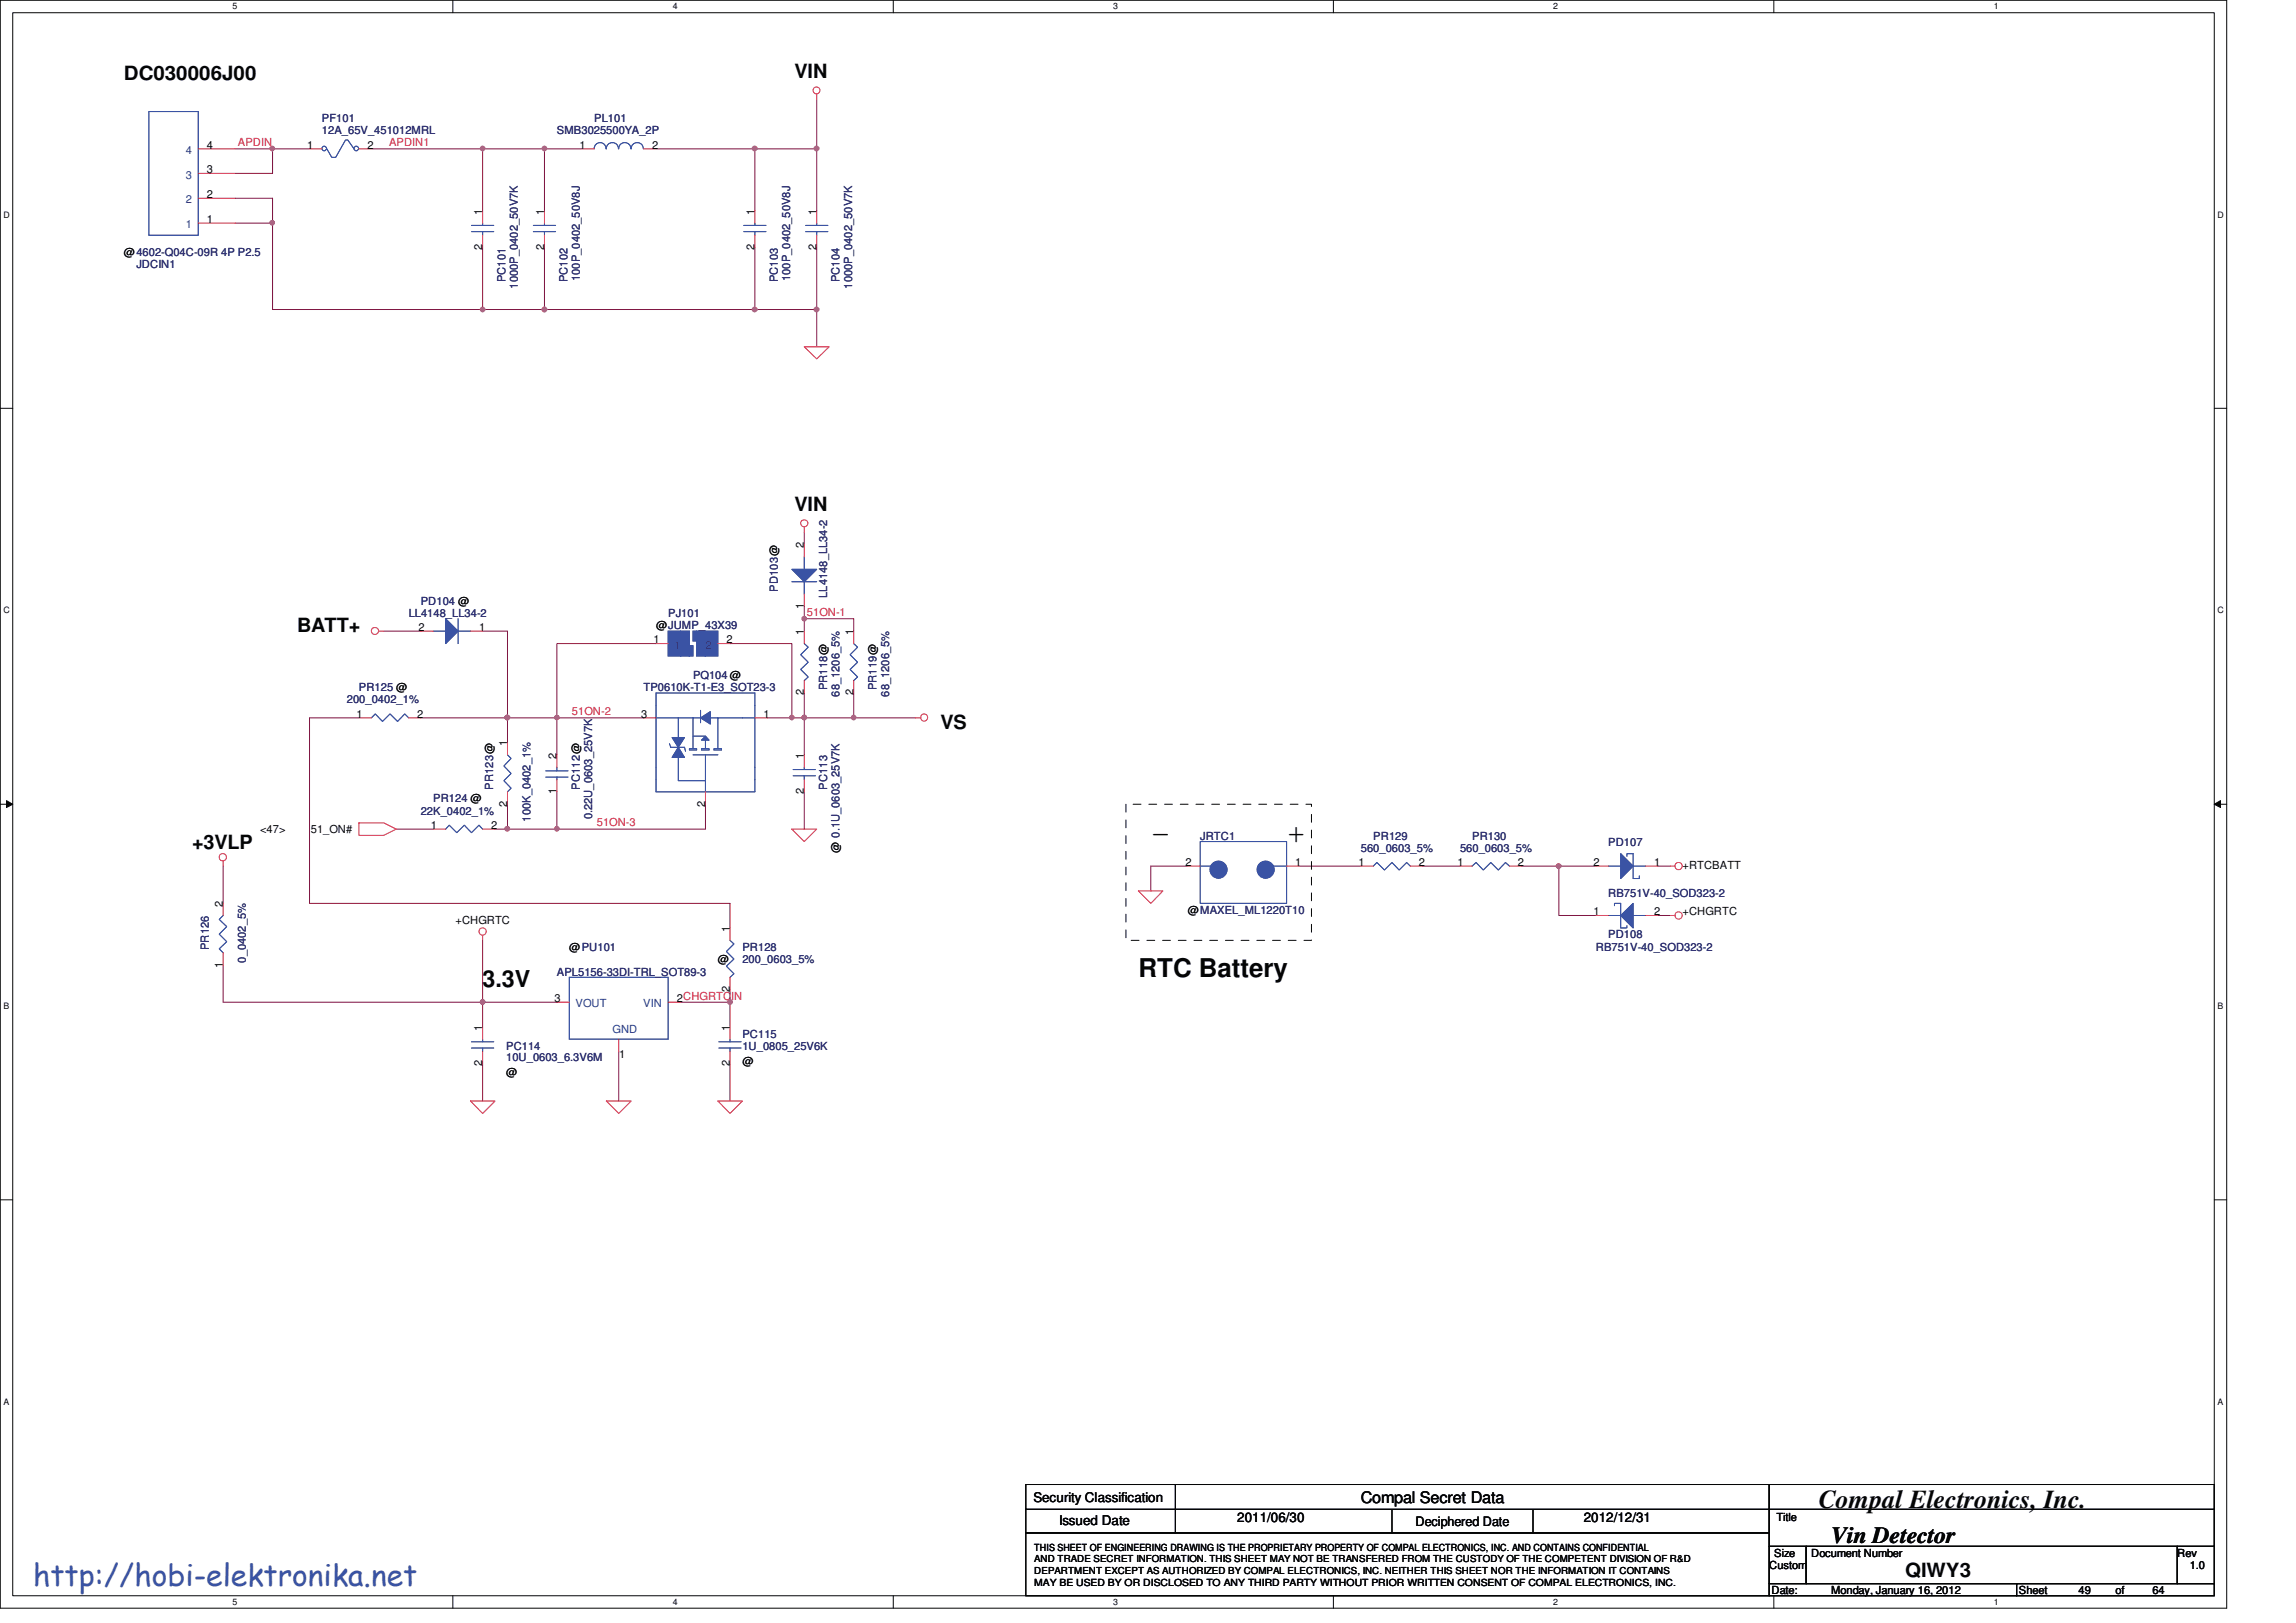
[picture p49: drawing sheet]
<svg xmlns="http://www.w3.org/2000/svg" width="297mm" height="210mm" viewBox="0 0 297 210" stroke-linecap="round" stroke-linejoin="round" font-family="sans-serif">
<defs><g id="words">
<g font-size="4.3" fill="#040505">
<text x="148.9" y="109.1">-</text>
<text x="166.5" y="109.1">+</text>
</g>
<text font-size="3.9" fill="#3953a4" x="4.3" y="205.2">http://hobi-elektronika.net</text>
<g font-size="3.3" fill="#040505">
<text x="147.3" y="126.4">RTC Battery</text>
<text x="235.3" y="195.1">Compal Electronics, Inc.</text>
</g>
<g font-size="3" fill="#040505">
<text x="62.4" y="127.6">3.3V</text>
<text x="236.9" y="199.6">Vin Detector</text>
</g>
<g font-size="2.5" fill="#040505">
<text x="16" y="10.4">DC030006J00</text>
<text x="102.8" y="10.1">VIN</text>
<text x="102.8" y="66.1">VIN</text>
<text x="38.4" y="81.8">BATT+</text>
<text x="121.7" y="94.3">VS</text>
<text x="24.8" y="109.8">+3VLP</text>
<text x="246.5" y="204">QIWY3</text>
</g>
<text font-size="2.1" fill="#040505" x="176.1" y="194.5">Compal Secret Data</text>
<g font-size="1.7" fill="#040505">
<text x="133.7" y="194.3">Security Classification</text>
<text x="137" y="197.4">Issued Date</text>
<text x="160.1" y="196.9">2011/06/30</text>
<text x="183.1" y="197.4">Deciphered Date</text>
<text x="204.9" y="196.9">2012/12/31</text>
</g>
<g font-size="1.4" fill="#2d2d72">
<text x="41.7" y="15.8">PF101</text>
<text x="41.7" y="17.4">12A_65V_451012MRL</text>
<text x="72" y="17.4">SMB3025500YA_2P</text>
<text x="76.9" y="15.8">PL101</text>
<text x="17.6" y="34.7">JDCIN1</text>
<text x="65.4" y="36.5" transform="rotate(-90 65.4 36.5)">PC101</text>
<text x="67" y="37.3" transform="rotate(-90 67 37.3)">1000P_0402_50V7K</text>
<text x="73.4" y="36.5" transform="rotate(-90 73.4 36.5)">PC102</text>
<text x="75" y="36.4" transform="rotate(-90 75 36.4)">100P_0402_50V8J</text>
<text x="100.6" y="36.5" transform="rotate(-90 100.6 36.5)">PC103</text>
<text x="102.2" y="36.4" transform="rotate(-90 102.2 36.4)">100P_0402_50V8J</text>
<text x="108.6" y="36.5" transform="rotate(-90 108.6 36.5)">PC104</text>
<text x="110.2" y="37.3" transform="rotate(-90 110.2 37.3)">1000P_0402_50V7K</text>
<text x="100.6" y="76.5" transform="rotate(-90 100.6 76.5)">PD103@</text>
<text x="107" y="77.3" transform="rotate(-90 107 77.3)">LL4148_LL34-2</text>
<text x="52.9" y="79.8">LL4148_LL34-2</text>
<text x="54.4" y="78.2">PD104 @</text>
<text x="86.4" y="79.8">PJ101</text>
<text x="46.4" y="89.4">PR125 @</text>
<text x="83.3" y="89.4">TP0610K-T1-E3_SOT23-3</text>
<text x="89.7" y="87.8">PQ104 @</text>
<text x="107" y="89.3" transform="rotate(-90 107 89.3)">PR118@</text>
<text x="113.4" y="89.3" transform="rotate(-90 113.4 89.3)">PR119@</text>
<text x="44.9" y="91">200_0402_1%</text>
<text x="108.6" y="90.1" transform="rotate(-90 108.6 90.1)">68_1206_5%</text>
<text x="115" y="90.1" transform="rotate(-90 115 90.1)">68_1206_5%</text>
<text x="54.4" y="105.4">22K_0402_1%</text>
<text x="56" y="103.8">PR124 @</text>
<text x="63.8" y="102.1" transform="rotate(-90 63.8 102.1)">PR123@</text>
<text x="68.6" y="106.3" transform="rotate(-90 68.6 106.3)">100K_0402_1%</text>
<text x="75" y="102.1" transform="rotate(-90 75 102.1)">PC112@</text>
<text x="76.6" y="106" transform="rotate(-90 76.6 106)">0.22U_0603_25V7K</text>
<text x="107" y="102.1" transform="rotate(-90 107 102.1)">PC113</text>
<text x="155.3" y="108.6">JRTC1</text>
<text x="176.1" y="110.2">560_0603_5%</text>
<text x="177.7" y="108.6">PR129</text>
<text x="188.9" y="110.2">560_0603_5%</text>
<text x="190.5" y="108.6">PR130</text>
<text x="208.1" y="109.4">PD107</text>
<text x="208.1" y="116">RB751V-40_SOD323-2</text>
<text x="27" y="122.9" transform="rotate(-90 27 122.9)">PR126</text>
<text x="31.8" y="124.5" transform="rotate(-90 31.8 124.5)">0_0402_5%</text>
<text x="96.1" y="123">PR128</text>
<text x="96.1" y="124.6">200_0603_5%</text>
<text x="206.5" y="123">RB751V-40_SOD323-2</text>
<text x="208.1" y="121.4">PD108</text>
<text x="72" y="126.2">APL5156-33DI-TRL_SOT89-3</text>
<text x="65.5" y="135.8">PC114</text>
<text x="65.5" y="137.2">10U_0603_6.3V6M</text>
<text x="96.1" y="134.2">PC115</text>
<text x="96.1" y="135.8">1U_0805_25V6K</text>
</g>
<g font-size="1.4" fill="#1d437e">
<text x="24" y="23.1">3</text>
<text x="24" y="19.9">4</text>
<text x="24" y="29.5">1</text>
<text x="24" y="26.3">2</text>
<text x="74.5" y="130.3">VOUT</text>
<text x="83.2" y="130.3">VIN</text>
<text x="79.2" y="133.6">GND</text>
</g>
<g font-size="1.4" fill="#040505">
<text x="26.8" y="22.4">3</text>
<text x="26.8" y="19.2">4</text>
<text x="39.7" y="19.2">1</text>
<text x="47.5" y="19.2">2</text>
<text x="75" y="19.2">1</text>
<text x="84.4" y="19.2">2</text>
<text x="26.8" y="28.8">1</text>
<text x="26.8" y="25.6">2</text>
<text x="62.4" y="27.8" transform="rotate(-90 62.4 27.8)">1</text>
<text x="70.4" y="27.8" transform="rotate(-90 70.4 27.8)">1</text>
<text x="97.6" y="27.8" transform="rotate(-90 97.6 27.8)">1</text>
<text x="105.6" y="27.8" transform="rotate(-90 105.6 27.8)">1</text>
<text x="16" y="33.1">@4602-Q04C-09R 4P P2.5</text>
<text x="62.4" y="32.3" transform="rotate(-90 62.4 32.3)">2</text>
<text x="70.4" y="32.3" transform="rotate(-90 70.4 32.3)">2</text>
<text x="97.6" y="32.3" transform="rotate(-90 97.6 32.3)">2</text>
<text x="105.6" y="32.3" transform="rotate(-90 105.6 32.3)">2</text>
<text x="104" y="70.9" transform="rotate(-90 104 70.9)">2</text>
<text x="54.1" y="81.6">2</text>
<text x="62" y="81.6">1</text>
<text x="84.5" y="83.2">1</text>
<text x="84.9" y="81.4">@JUMP_43X39</text>
<text x="94" y="83.2">2</text>
<text x="104" y="82.2" transform="rotate(-90 104 82.2)">1</text>
<text x="104" y="78.8" transform="rotate(-90 104 78.8)">1</text>
<text x="110.4" y="82.2" transform="rotate(-90 110.4 82.2)">1</text>
<text x="104" y="90" transform="rotate(-90 104 90)">2</text>
<text x="110.4" y="90" transform="rotate(-90 110.4 90)">2</text>
<text x="46.1" y="92.8">1</text>
<text x="54" y="92.8">2</text>
<text x="83" y="92.8">3</text>
<text x="98.8" y="92.8">1</text>
<text x="65.6" y="96.6" transform="rotate(-90 65.6 96.6)">1</text>
<text x="72" y="98.2" transform="rotate(-90 72 98.2)">2</text>
<text x="104" y="98.2" transform="rotate(-90 104 98.2)">1</text>
<text x="33.7" y="107.8">&lt;47&gt;</text>
<text x="40.2" y="107.8">51_ON#</text>
<text x="55.7" y="107.2">1</text>
<text x="63.5" y="107.2">2</text>
<text x="65.6" y="104.3" transform="rotate(-90 65.6 104.3)">2</text>
<text x="72" y="102.8" transform="rotate(-90 72 102.8)">1</text>
<text x="91.2" y="104.3" transform="rotate(-90 91.2 104.3)">2</text>
<text x="104" y="102.8" transform="rotate(-90 104 102.8)">2</text>
<text x="108.6" y="110.3" transform="rotate(-90 108.6 110.3)">@ 0.1U_0603_25V7K</text>
<text x="153.4" y="112">2</text>
<text x="167.6" y="112">1</text>
<text x="175.8" y="112">1</text>
<text x="183.6" y="112">2</text>
<text x="188.5" y="112">1</text>
<text x="196.4" y="112">2</text>
<text x="206.2" y="112">2</text>
<text x="214" y="112">1</text>
<text x="217.7" y="112.5">+RTCBATT</text>
<text x="28.8" y="117.3" transform="rotate(-90 28.8 117.3)">2</text>
<text x="58.9" y="119.5">+CHGRTC</text>
<text x="153.7" y="118.2">@MAXEL_ML1220T10</text>
<text x="206.2" y="118.4">1</text>
<text x="214" y="118.4">2</text>
<text x="217.7" y="118.4">+CHGRTC</text>
<text x="28.8" y="125.2" transform="rotate(-90 28.8 125.2)">1</text>
<text x="73.7" y="123">@PU101</text>
<text x="92.9" y="124.6">@</text>
<text x="94.4" y="120.6" transform="rotate(-90 94.4 120.6)">1</text>
<text x="71.8" y="129.6">3</text>
<text x="87.5" y="129.6">2CHGRTCIN</text>
<text x="94.4" y="128.4" transform="rotate(-90 94.4 128.4)">2</text>
<text x="62.4" y="138" transform="rotate(-90 62.4 138)">2</text>
<text x="62.4" y="133.3" transform="rotate(-90 62.4 133.3)">1</text>
<text x="80.1" y="136.9">1</text>
<text x="94.4" y="138" transform="rotate(-90 94.4 138)">2</text>
<text x="94.4" y="133.3" transform="rotate(-90 94.4 133.3)">1</text>
<text x="96.1" y="137.7">@</text>
<text x="65.5" y="139.2">@</text>
<text x="229.8" y="196.8">Title</text>
<text x="228.9" y="203">Custom</text>
<text x="229.5" y="201.4">Size</text>
<text x="234.3" y="201.4">Document Number</text>
<text x="281.7" y="201.4">Rev</text>
<text x="283.3" y="203">1.0</text>
<text x="229.2" y="206.2">Date:</text>
<text x="236.9" y="206.2">Monday, January 16, 2012</text>
<text x="261.2" y="206.2">Sheet</text>
<text x="268.9" y="206.2">49</text>
<text x="273.7" y="206.2">of</text>
<text x="278.5" y="206.2">64</text>
</g>
<g font-size="1.4" fill="#ec2426">
<text x="30.8" y="18.9">APDIN</text>
<text x="50.3" y="18.9">APDIN1</text>
<text x="104.4" y="79.7">51ON-1</text>
<text x="74" y="92.5">51ON-2</text>
<text x="77.2" y="106.9">51ON-3</text>
</g>
<g font-size="1.3" fill="#040505">
<text x="133.8" y="200.6">THIS SHEET OF ENGINEERING DRAWING IS THE PROPRIETARY PROPERTY OF COMPAL ELECTRONICS, INC. AND CONTAINS CONFIDENTIAL</text>
<text x="133.8" y="202.1">AND TRADE SECRET INFORMATION. THIS SHEET MAY NOT BE TRANSFERED FROM THE CUSTODY OF THE COMPETENT DIVISION OF R&amp;D</text>
<text x="133.8" y="203.7">DEPARTMENT EXCEPT AS AUTHORIZED BY COMPAL ELECTRONICS, INC. NEITHER THIS SHEET NOR THE INFORMATION IT CONTAINS</text>
<text x="133.8" y="205.2">MAY BE USED BY OR DISCLOSED TO ANY THIRD PARTY WITHOUT PRIOR WRITTEN CONSENT OF COMPAL ELECTRONICS, INC.</text>
</g>
<g font-size="1.1" fill="#040505">
<text x="30.1" y="1.2">5</text>
<text x="87" y="1.2">4</text>
<text x="144" y="1.2">3</text>
<text x="201" y="1.2">2</text>
<text x="257.9" y="1.2">1</text>
<text x=".5" y="28.2">D</text>
<text x="286.9" y="28.2">D</text>
<text x=".5" y="79.4">C</text>
<text x="286.9" y="79.4">C</text>
<text x=".5" y="130.6">B</text>
<text x="286.9" y="130.6">B</text>
<text x=".5" y="181.8">A</text>
<text x="286.9" y="181.8">A</text>
<text x="30.1" y="207.6">5</text>
<text x="87" y="207.6">4</text>
<text x="144" y="207.6">3</text>
<text x="201" y="207.6">2</text>
<text x="257.9" y="207.6">1</text>
</g>
</g></defs>
<path d="M0 0h288.1v208.1h-288.1zM1.6 1.6h284.9v204.9h-284.9z" fill="none" stroke="#040505" stroke-width=".13"/>
<g fill="#fff">
<path d="M30.1 .2h.6v1.2h-.6z"/>
<path d="M30.1 206.6h.6v1.2h-.6z"/>
</g>
<path d="M58.6 0v1.6M58.6 206.5v1.6" fill="none" stroke="#040505" stroke-width=".13"/>
<g fill="#fff">
<path d="M87 .2h.6v1.2h-.6z"/>
<path d="M87 206.6h.6v1.2h-.6z"/>
</g>
<path d="M115.6 0v1.6M115.6 206.5v1.6" fill="none" stroke="#040505" stroke-width=".13"/>
<g fill="#fff">
<path d="M144 .2h.6v1.2h-.6z"/>
<path d="M144 206.6h.6v1.2h-.6z"/>
</g>
<path d="M172.5 0v1.6M172.5 206.5v1.6" fill="none" stroke="#040505" stroke-width=".13"/>
<g fill="#fff">
<path d="M201 .2h.5v1.2h-.5z"/>
<path d="M201 206.6h.5v1.2h-.5z"/>
</g>
<path d="M229.5 0v1.6M229.5 206.5v1.6" fill="none" stroke="#040505" stroke-width=".13"/>
<g fill="#fff">
<path d="M257.9 .2h.6v1.2h-.6z"/>
<path d="M257.9 206.6h.6v1.2h-.6z"/>
<path d="M.5 27.2h.7v1.2h-.7z"/>
<path d="M286.9 27.2h.8v1.2h-.8z"/>
<path d="M.5 78.4h.7v1.2h-.7z"/>
<path d="M286.9 78.4h.8v1.2h-.8z"/>
</g>
<path d="M0 52.8h1.6M286.5 52.8h1.6" fill="none" stroke="#040505" stroke-width=".13"/>
<g fill="#fff">
<path d="M.5 129.6h.7v1.2h-.7z"/>
<path d="M286.9 129.6h.7v1.2h-.7z"/>
</g>
<path d="M0 104.1h1.6M286.5 104.1h1.6" fill="none" stroke="#040505" stroke-width=".13"/>
<path d="M.8 103.6l.8 .5-.8 .4z" fill="#040505"/>
<path d="M.8 103.6l.8 .5-.8 .4z" fill="none" stroke="#040505" stroke-width=".13"/>
<path d="M286.5 104.1l.8-.5v.9z" fill="#040505"/>
<path d="M286.5 104.1l.8-.5v.9z" fill="none" stroke="#040505" stroke-width=".13"/>
<g fill="#fff">
<path d="M.5 180.8h.7v1.2h-.7z"/>
<path d="M286.9 180.8h.7v1.2h-.7z"/>
</g>
<path d="M0 155.2h1.6M286.5 155.2h1.6" fill="none" stroke="#040505" stroke-width=".13"/>
<path d="M48 19.3h22.4M84.9 19.3h12.8M35.3 40h27.1M70.4 40h27.3" fill="none" stroke="#7f1542" stroke-width=".13"/>
<circle cx="70.4" cy="40" r=".3" fill="#b8529f"/>
<circle cx="70.4" cy="40" r=".3" fill="none" stroke="#b8529f" stroke-width=".13"/>
<path d="M105.7 19.3v8M105.7 40v4.9" fill="none" stroke="#7f1542" stroke-width=".13"/>
<circle cx="105.6" cy="40" r=".31" fill="#b8529f"/>
<circle cx="105.6" cy="40" r=".31" fill="none" stroke="#b8529f" stroke-width=".13"/>
<path d="M35.3 28.9v11.1" fill="none" stroke="#7f1542" stroke-width=".13"/>
<circle cx="35.2" cy="28.8" r=".3" fill="#b8529f"/>
<circle cx="35.2" cy="28.8" r=".3" fill="none" stroke="#b8529f" stroke-width=".13"/>
<path d="M62.4 40h8" fill="none" stroke="#7f1542" stroke-width=".13"/>
<circle cx="70.4" cy="40" r=".3" fill="#b8529f"/>
<circle cx="70.4" cy="40" r=".3" fill="none" stroke="#b8529f" stroke-width=".13"/>
<circle cx="62.4" cy="40" r=".3" fill="#b8529f"/>
<circle cx="62.4" cy="40" r=".3" fill="none" stroke="#b8529f" stroke-width=".13"/>
<path d="M62.4 19.3v8M70.4 19.3v8" fill="none" stroke="#7f1542" stroke-width=".13"/>
<circle cx="62.4" cy="19.2" r=".3" fill="#b8529f"/>
<circle cx="62.4" cy="19.2" r=".3" fill="none" stroke="#b8529f" stroke-width=".13"/>
<path d="M70.4 19.3h4.9" fill="none" stroke="#7f1542" stroke-width=".13"/>
<circle cx="70.4" cy="19.2" r=".3" fill="#b8529f"/>
<circle cx="70.4" cy="19.2" r=".3" fill="none" stroke="#b8529f" stroke-width=".13"/>
<path d="M105.7 19.3h-8v8M62.4 32v8M70.4 32v8M97.7 32v8" fill="none" stroke="#7f1542" stroke-width=".13"/>
<circle cx="97.6" cy="19.2" r=".31" fill="#b8529f"/>
<circle cx="97.6" cy="19.2" r=".31" fill="none" stroke="#b8529f" stroke-width=".13"/>
<path d="M105.7 32v8h-8" fill="none" stroke="#7f1542" stroke-width=".13"/>
<circle cx="97.6" cy="40" r=".31" fill="#b8529f"/>
<circle cx="97.6" cy="40" r=".31" fill="none" stroke="#b8529f" stroke-width=".13"/>
<path d="M35.3 19.3h4.7M105.7 12.9v6.4M30.4 25.7h4.9v3.2h-4.9" fill="none" stroke="#7f1542" stroke-width=".13"/>
<circle cx="105.6" cy="19.2" r=".31" fill="#b8529f"/>
<circle cx="105.6" cy="19.2" r=".31" fill="none" stroke="#b8529f" stroke-width=".13"/>
<path d="M30.4 19.3h4.9v3.1h-4.9" fill="none" stroke="#7f1542" stroke-width=".13"/>
<circle cx="35.2" cy="19.2" r=".3" fill="#b8529f"/>
<circle cx="35.2" cy="19.2" r=".3" fill="none" stroke="#b8529f" stroke-width=".13"/>
<path d="M110.4 92.9h8" fill="none" stroke="#7f1542" stroke-width=".13"/>
<circle cx="110.4" cy="92.8" r=".3" fill="#b8529f"/>
<circle cx="110.4" cy="92.8" r=".3" fill="none" stroke="#b8529f" stroke-width=".13"/>
<path d="M104.1 78.4v1.6M110.4 80v1.7M110.4 89.7v3.2h-6.3" fill="none" stroke="#7f1542" stroke-width=".13"/>
<circle cx="104.1" cy="92.8" r=".3" fill="#b8529f"/>
<circle cx="104.1" cy="92.8" r=".3" fill="none" stroke="#b8529f" stroke-width=".13"/>
<path d="M104.1 80h6.3" fill="none" stroke="#7f1542" stroke-width=".13"/>
<circle cx="104.1" cy="80" r=".3" fill="#b8529f"/>
<circle cx="104.1" cy="80" r=".3" fill="none" stroke="#b8529f" stroke-width=".13"/>
<path d="M49.7 81.7h4.7M72 92.9v4.8M91.3 104.1v3.2h-19.3" fill="none" stroke="#7f1542" stroke-width=".13"/>
<circle cx="72" cy="107.2" r=".3" fill="#b8529f"/>
<circle cx="72" cy="107.2" r=".3" fill="none" stroke="#b8529f" stroke-width=".13"/>
<path d="M65.7 92.9v3.2M65.7 104.1v3.2h-1.7M104.1 102.4v4.9" fill="none" stroke="#7f1542" stroke-width=".13"/>
<circle cx="65.6" cy="92.8" r=".31" fill="#b8529f"/>
<circle cx="65.6" cy="92.8" r=".31" fill="none" stroke="#b8529f" stroke-width=".13"/>
<path d="M65.7 92.9h17.6M104.1 80v1.7M51.3 107.3h4.7M72 102.4v4.9" fill="none" stroke="#7f1542" stroke-width=".13"/>
<circle cx="72" cy="92.8" r=".3" fill="#b8529f"/>
<circle cx="72" cy="92.8" r=".3" fill="none" stroke="#b8529f" stroke-width=".13"/>
<path d="M104.1 92.9v4.8" fill="none" stroke="#7f1542" stroke-width=".13"/>
<circle cx="104.1" cy="92.8" r=".3" fill="#b8529f"/>
<circle cx="104.1" cy="92.8" r=".3" fill="none" stroke="#b8529f" stroke-width=".13"/>
<path d="M104.1 68.9v1.5M104.1 89.7v3.2h-1.7M65.7 107.3h6.3" fill="none" stroke="#7f1542" stroke-width=".13"/>
<circle cx="65.6" cy="107.2" r=".31" fill="#b8529f"/>
<circle cx="65.6" cy="107.2" r=".31" fill="none" stroke="#b8529f" stroke-width=".13"/>
<path d="M65.7 81.7v11.2" fill="none" stroke="#7f1542" stroke-width=".13"/>
<circle cx="65.6" cy="92.8" r=".31" fill="#b8529f"/>
<circle cx="65.6" cy="92.8" r=".31" fill="none" stroke="#b8529f" stroke-width=".13"/>
<path d="M62.4 81.7h3.3M94.4 116.9v3.2M94.4 129.7v3.2" fill="none" stroke="#7f1542" stroke-width=".13"/>
<circle cx="94.4" cy="129.6" r=".31" fill="#b8529f"/>
<circle cx="94.4" cy="129.6" r=".31" fill="none" stroke="#b8529f" stroke-width=".13"/>
<path d="M62.4 121.7v11.2M62.4 137.7v4.7M80 136.1v6.3M94.4 128.1v1.6h-6.4M94.4 137.7v4.7" fill="none" stroke="#7f1542" stroke-width=".13"/>
<circle cx="62.4" cy="129.6" r=".31" fill="#b8529f"/>
<circle cx="62.4" cy="129.6" r=".31" fill="none" stroke="#b8529f" stroke-width=".13"/>
<path d="M46.4 92.9h-6.4v24h54.4M54.4 92.9h11.3M28.9 112.1v4.8M153.7 112.1h-4.8v3.2M168.1 112.1h8M184.1 112.1h4.8M196.9 112.1h9.6M201.7 112.1v6.3h4.8M214.5 118.4h1.6M28.9 124.9v4.8h43.1" fill="none" stroke="#7f1542" stroke-width=".13"/>
<circle cx="201.7" cy="112" r=".31" fill="#b8529f"/>
<circle cx="201.7" cy="112" r=".31" fill="none" stroke="#b8529f" stroke-width=".13"/>
<path d="M84.9 83.3h-12.9v9.6M94.4 83.3h8v9.6M214.5 112.1h1.6" fill="none" stroke="#7f1542" stroke-width=".13"/>
<circle cx="102.4" cy="92.8" r=".3" fill="#b8529f"/>
<circle cx="102.4" cy="92.8" r=".3" fill="none" stroke="#b8529f" stroke-width=".13"/>
<path d="M99.3 92.9h3.1" fill="none" stroke="#7f1542" stroke-width=".13"/>
<g fill="none" stroke="#ec2426" stroke-width=".13">
<path d="M105.7 12.2v.7M104.1 44.9h3.2l-1.6 1.5zM104.1 68.2v.7M49 81.7h.7M118.4 92.9h.7M28.9 111.4v.7M46.4 106.5h3.3l1.6 .8-1.6 .8h-3.3zM102.4 107.3h3.3l-1.6 1.6zM147.3 115.3h3.1l-1.5 1.6zM216.1 112.1h.6M216.1 118.4h.6M62.4 121v.7"/>
<path d="M60.9 142.4h3.1l-1.6 1.7zM78.4 142.4h3.3l-1.7 1.7zM92.9 142.4h3.2l-1.7 1.7z"/>
<circle cx="105.6" cy="11.7" r=".45"/>
<circle cx="104.1" cy="67.7" r=".46"/>
<circle cx="48.5" cy="81.6" r=".46"/>
<circle cx="119.5" cy="92.8" r=".46"/>
<circle cx="28.8" cy="110.9" r=".47"/>
<circle cx="217.2" cy="118.4" r=".47"/>
<circle cx="217.2" cy="112" r=".47"/>
<circle cx="62.4" cy="120.5" r=".47"/>
</g>
<g fill="none" stroke="#040505" stroke-width=".13">
<path d="M132.7 192.1h96.2v3.2h-96.2zM132.7 195.3h96.2v3h-96.2zM132.7 198.3h96.2v8.2h-96.2zM152.1 192.1v6.2M180.1 195.3v3M198.3 195.3v3M228.9 192.1h57.6v3.2h-57.6zM228.9 195.3h57.6v4.8h-57.6zM228.9 200.1h4.8v4.8h-4.8zM228.9 204.9h32v1.6h-32zM233.7 200.1h48v4.8h-48zM260.9 204.9h25.6v1.6h-25.6z"/>
<path d="M281.7 200.1h4.8v4.8h-4.8z"/>
</g>
<path d="M145.7 104.1h24v17.6h-24z" fill="none" stroke="#040505" stroke-width=".13" stroke-dasharray="1 1 1 1 1 1 1 1"/>
<path d="M90.6 92.9l1.3-.8v1.6z" fill="#3a53a4"/>
<path d="M90.6 92.9l1.3-.8v1.6z" fill="none" stroke="#3a53a4" stroke-width=".13"/>
<path d="M91.3 95.2l.4 .6h-.9z" fill="#3a53a4"/>
<g fill="none" stroke="#3a53a4" stroke-width=".13">
<path d="M84.9 92.9h5.7M89.2 96.9h.9v.1h-.9zM89.7 97.7h3.2M89.7 95.2h1.6M89.7 92.9v4M90.6 91.9v1.6M90.8 96.9h.9v.1h-.9zM91.3 95.2l.4 .6h-.9zM91.3 95.8v1.1M91.9 92.9h1M92.4 96.9h.9v.1h-.9zM97.7 92.9h-4.8v4"/>
<path d="M84.9 102.4v-12.7h12.8v12.7"/>
</g>
<path d="M87.8 96.7l.8 1.3h-1.7z" fill="#3a53a4"/>
<path d="M87.8 96.7l.8 1.3h-1.7z" fill="none" stroke="#3a53a4" stroke-width=".13"/>
<path d="M86.9 95.4h1.7l-.8 1.3z" fill="#3a53a4"/>
<path d="M86.6 96.2l.2 .5h1.8l.1 .5M86.9 95.4h1.7l-.8 1.3zM87.8 98v3h3.5M87.8 92.9v2.5M91.3 97.7v4.7M84.9 102.4h12.8" fill="none" stroke="#3a53a4" stroke-width=".13"/>
<path d="M90.6 92.9l1.3-.8v1.6z" fill="#3a53a4"/>
<path d="M90.6 92.9l1.3-.8v1.6z" fill="none" stroke="#3a53a4" stroke-width=".13"/>
<path d="M91.3 95.2l.4 .6h-.9z" fill="#3a53a4"/>
<g fill="none" stroke="#3a53a4" stroke-width=".13">
<path d="M84.9 92.9h5.7M89.2 96.9h.9v.1h-.9zM89.7 97.7h3.2M89.7 95.2h1.6M89.7 92.9v4M90.6 91.9v1.6M90.8 96.9h.9v.1h-.9zM91.3 95.2l.4 .6h-.9zM91.3 95.8v1.1M91.9 92.9h1M92.4 96.9h.9v.1h-.9zM97.7 92.9h-4.8v4"/>
<path d="M84.9 102.4v-12.7h12.8v12.7"/>
</g>
<path d="M87.8 96.7l.8 1.3h-1.7z" fill="#3a53a4"/>
<path d="M87.8 96.7l.8 1.3h-1.7z" fill="none" stroke="#3a53a4" stroke-width=".13"/>
<path d="M86.9 95.4h1.7l-.8 1.3z" fill="#3a53a4"/>
<g fill="none" stroke="#3a53a4" stroke-width=".13">
<path d="M42.3 19.3l.6 1.1h.5l1.3-2.3h.3l.8 1.2M69 30h2.9M69 29.2h2.9M70.4 28.9v.3M70.4 30v.4M96.2 30h2.9M96.2 29.2h2.9M97.7 28.9v.3M97.7 30v.4M65.7 97.7l.4 .4-.9 1 .9 1-.9 .9 .9 1-.4 .4M86.6 96.2l.2 .5h1.8l.1 .5M86.9 95.4h1.7l-.8 1.3z"/>
<path d="M87.8 98v3h3.5M87.8 92.9v2.5M91.3 97.7v4.7M84.9 102.4h12.8M61 135.6h2.9M61 134.8h2.9M62.4 134.4v.4M62.4 135.6v.5"/>
<circle cx="41.9" cy="19.2" r=".3"/>
<circle cx="46.1" cy="19.2" r=".3"/>
</g>
<g fill="none" stroke="#ec2426" stroke-width=".13">
<path d="M40 19.3h1.7M46.4 19.3h1.6M70.4 27.3v1.6M70.4 30.4v1.6M97.7 27.3v1.6M97.7 30.4v1.6M65.7 96.1v1.6M83.3 92.9h1.6M97.7 92.9h1.6M65.7 102.4v1.7M91.3 102.4v1.7M62.4 132.9v1.5"/>
<path d="M62.4 136.1v1.6"/>
</g>
<path d="M209.7 118.4l1.6-1.5v3.2z" fill="#3a53a4"/>
<path d="M208.1 118.4h1.6M208.9 117.2v-.3h.8v3.2h.8v-.3M209.7 118.4l1.6-1.5v3.2zM211.3 118.4h1.6" fill="none" stroke="#3a53a4" stroke-width=".13"/>
<path d="M209.7 118.4l1.6-1.5v3.2z" fill="#3a53a4"/>
<path d="M104.2 30h2.9M104.2 29.2h2.9M105.7 28.9v.3M105.7 30v.4M48 92.9l.6-.5 .9 .9 1-.9 .9 .9 1-.9 .5 .5M110.4 83.3l.6 .4-1 1 1 1-1 .9 1 1-.6 .4M177.7 112.1l.4-.5 1 1 1-1 .9 1 1-1 .5 .5M208.1 118.4h1.6M208.9 117.2v-.3h.8v3.2h.8v-.3M209.7 118.4l1.6-1.5v3.2zM211.3 118.4h1.6M94.4 121.7l.5 .4-.9 1 .9 1-.9 .9 .9 1-.5 .4" fill="none" stroke="#3a53a4" stroke-width=".13"/>
<path d="M105.7 27.3v1.6M105.7 30.4v1.6M46.4 92.9h1.6M52.9 92.9h1.5M110.4 81.7v1.6M110.4 88v1.7M176.1 112.1h1.6M182.5 112.1h1.6M206.5 118.4h1.6M212.9 118.4h1.6M94.4 120.1v1.6M94.4 126.4v1.7" fill="none" stroke="#ec2426" stroke-width=".13"/>
<circle cx="157.6" cy="112.5" r="1.1" fill="#3a53a4"/>
<circle cx="157.6" cy="112.5" r="1.1" fill="none" stroke="#3a53a4" stroke-width=".13"/>
<circle cx="163.7" cy="112.5" r="1.1" fill="#3a53a4"/>
<g fill="none" stroke="#3a53a4" stroke-width=".13">
<path d="M155.3 108.9h11.2v8h-11.2zM155.3 112.1h1.4M164.7 112.1h1.8"/>
<circle cx="163.7" cy="112.5" r="1.1"/>
</g>
<circle cx="157.6" cy="112.5" r="1.1" fill="#3a53a4"/>
<circle cx="157.6" cy="112.5" r="1.1" fill="none" stroke="#3a53a4" stroke-width=".13"/>
<circle cx="163.7" cy="112.5" r="1.1" fill="#3a53a4"/>
<g fill="none" stroke="#3a53a4" stroke-width=".13">
<path d="M61 30h2.9M61 29.2h2.9M62.4 28.9v.3M62.4 30v.4M28.9 118.4l-.5 .6 .9 .9-.9 1 .9 .9-.9 1 .5 .5M155.3 108.9h11.2v8h-11.2zM155.3 112.1h1.4M164.7 112.1h1.8"/>
<circle cx="163.7" cy="112.5" r="1.1"/>
</g>
<path d="M62.4 27.3v1.6M62.4 30.4v1.6M28.9 116.9v1.5M153.7 112.1h1.6M166.5 112.1h1.6M28.9 123.3v1.6" fill="none" stroke="#ec2426" stroke-width=".13"/>
<path d="M57.7 80l1.6 1.7-1.6 1.6z" fill="#3a53a4"/>
<path d="M56 81.7h1.7M57.7 80l1.6 1.7-1.6 1.6zM59.3 80v3.3M59.3 81.7h1.6" fill="none" stroke="#3a53a4" stroke-width=".13"/>
<path d="M57.7 80l1.6 1.7-1.6 1.6z" fill="#3a53a4"/>
<g fill="none" stroke="#3a53a4" stroke-width=".13">
<path d="M19.3 14.4h6.4v16h-6.4zM78.4 19.3a.76 .76 0 0 0-.8-.8 .76 .76 0 0 0-.7 .8M80 19.3a.78 .78 0 0 0-.8-.8 .78 .78 0 0 0-.8 .8M80 19.3a.78 .78 0 0 1 .8-.8 .78 .78 0 0 1 .8 .8M83.2 19.3a.78 .78 0 0 0-.8-.8 .78 .78 0 0 0-.7 .8M56 81.7h1.7M57.7 80l1.6 1.7-1.6 1.6zM59.3 80v3.3M59.3 81.7h1.6M102.6 99.6h2.9M104.1 99.3v.3M57.7 107.3l.4-.5 1 .9 1-.9 .9 .9 1-.9 .4 .5"/>
<path d="M102.6 100.4h2.9M104.1 100.4v.5M93 135.6h2.9M93 134.8h2.9M94.4 134.4v.4M94.4 135.6v.5"/>
</g>
<g fill="none" stroke="#ec2426" stroke-width=".13">
<path d="M25.7 19.3h4.7M75.3 19.3h1.6M83.3 19.3h1.6M25.7 28.9h4.7M25.7 22.4h4.7M25.7 25.7h4.7M54.4 81.7h1.6M60.9 81.7h1.5M104.1 97.7v1.6M56 107.3h1.7M62.4 107.3h1.6M104.1 100.9v1.5"/>
<path d="M94.4 132.9v1.5M94.4 136.1v1.6"/>
</g>
<path d="M102.4 73.7h3.3l-1.6 1.6z" fill="#3a53a4"/>
<path d="M102.4 73.7h3.3l-1.6 1.6zM102.4 75.3h3.3M104.1 72v1.7M104.1 75.3v1.6" fill="none" stroke="#3a53a4" stroke-width=".13"/>
<path d="M102.4 73.7h3.3l-1.6 1.6z" fill="#3a53a4"/>
<path d="M102.4 73.7h3.3l-1.6 1.6zM102.4 75.3h3.3M104.1 72v1.7M104.1 75.3v1.6M70.6 99.7h2.9M72 99.3v.4M70.6 100.5h2.9M72 100.5v.4M190.5 112.1l.5-.5 .9 1 1-1 .9 1 1-1 .5 .5" fill="none" stroke="#3a53a4" stroke-width=".13"/>
<path d="M104.1 70.4v1.6M104.1 76.9v1.5M72 97.7v1.6M72 100.9v1.5M188.9 112.1h1.6M195.3 112.1h1.6" fill="none" stroke="#ec2426" stroke-width=".13"/>
<path d="M86.4 81.7h1.6v3.2h-1.6z" fill="#3a53a4"/>
<path d="M86.4 81.7h1.6v3.2h-1.6z" fill="none" stroke="#3a53a4" stroke-width=".13"/>
<path d="M88 81.7h1.2v3.2h-1.2z" fill="#3a53a4"/>
<path d="M88 81.7h1.2v3.2h-1.2z" fill="none" stroke="#3a53a4" stroke-width=".13"/>
<path d="M89.2 83.6h.5v1.3h-.5z" fill="#3a53a4"/>
<path d="M89.2 83.6h.5v1.3h-.5z" fill="none" stroke="#3a53a4" stroke-width=".13"/>
<path d="M89.7 81.7h.4v1.2h-.4z" fill="#3a53a4"/>
<path d="M89.7 81.7h.4v1.2h-.4z" fill="none" stroke="#3a53a4" stroke-width=".13"/>
<path d="M90.1 81.7h1.2v3.2h-1.2z" fill="#3a53a4"/>
<path d="M90.1 81.7h1.2v3.2h-1.2z" fill="none" stroke="#3a53a4" stroke-width=".13"/>
<path d="M91.3 81.7h1.6v3.2h-1.6z" fill="#3a53a4"/>
<path d="M91.3 81.7h1.6v3.2h-1.6z" fill="none" stroke="#3a53a4" stroke-width=".13"/>
<path d="M86.4 81.7h1.6v3.2h-1.6z" fill="#3a53a4"/>
<path d="M86.4 81.7h1.6v3.2h-1.6z" fill="none" stroke="#3a53a4" stroke-width=".13"/>
<path d="M88 81.7h1.2v3.2h-1.2z" fill="#3a53a4"/>
<path d="M88 81.7h1.2v3.2h-1.2z" fill="none" stroke="#3a53a4" stroke-width=".13"/>
<path d="M89.2 83.6h.5v1.3h-.5z" fill="#3a53a4"/>
<path d="M89.2 83.6h.5v1.3h-.5z" fill="none" stroke="#3a53a4" stroke-width=".13"/>
<path d="M89.7 81.7h.4v1.2h-.4z" fill="#3a53a4"/>
<path d="M89.7 81.7h.4v1.2h-.4z" fill="none" stroke="#3a53a4" stroke-width=".13"/>
<path d="M90.1 81.7h1.2v3.2h-1.2z" fill="#3a53a4"/>
<path d="M90.1 81.7h1.2v3.2h-1.2z" fill="none" stroke="#3a53a4" stroke-width=".13"/>
<path d="M91.3 81.7h1.6v3.2h-1.6z" fill="#3a53a4"/>
<path d="M91.3 81.7h1.6v3.2h-1.6z" fill="none" stroke="#3a53a4" stroke-width=".13"/>
<path d="M84.9 83.3h1.5M92.9 83.3h1.5" fill="none" stroke="#ec2426" stroke-width=".13"/>
<path d="M209.7 110.4l1.6 1.7-1.6 1.6z" fill="#3a53a4"/>
<path d="M208.1 112.1h1.6M209.7 110.4l1.6 1.7-1.6 1.6zM210.5 110.8v-.4h.8v3.3h.8v-.4M211.3 112.1h1.6" fill="none" stroke="#3a53a4" stroke-width=".13"/>
<path d="M209.7 110.4l1.6 1.7-1.6 1.6z" fill="#3a53a4"/>
<path d="M104.1 83.3l.5 .4-1 1 1 1-1 .9 1 1-.5 .4M208.1 112.1h1.6M209.7 110.4l1.6 1.7-1.6 1.6zM210.5 110.8v-.4h.8v3.3h.8v-.4M211.3 112.1h1.6M73.7 126.4h12.7v8h-12.7z" fill="none" stroke="#3a53a4" stroke-width=".13"/>
<path d="M104.1 81.7v1.6M104.1 88v1.7M206.5 112.1h1.6M212.9 112.1h1.6M72 129.7h1.7M80 134.4v1.7M86.4 129.7h1.6" fill="none" stroke="#ec2426" stroke-width=".13"/>
<circle cx="70.4" cy="40" r=".3" fill="#b8529f"/>
<circle cx="70.4" cy="40" r=".3" fill="none" stroke="#b8529f" stroke-width=".13"/>
<circle cx="105.6" cy="40" r=".31" fill="#b8529f"/>
<circle cx="105.6" cy="40" r=".31" fill="none" stroke="#b8529f" stroke-width=".13"/>
<circle cx="35.2" cy="28.8" r=".3" fill="#b8529f"/>
<circle cx="35.2" cy="28.8" r=".3" fill="none" stroke="#b8529f" stroke-width=".13"/>
<circle cx="70.4" cy="40" r=".3" fill="#b8529f"/>
<circle cx="70.4" cy="40" r=".3" fill="none" stroke="#b8529f" stroke-width=".13"/>
<circle cx="62.4" cy="40" r=".3" fill="#b8529f"/>
<circle cx="62.4" cy="40" r=".3" fill="none" stroke="#b8529f" stroke-width=".13"/>
<circle cx="62.4" cy="19.2" r=".3" fill="#b8529f"/>
<circle cx="62.4" cy="19.2" r=".3" fill="none" stroke="#b8529f" stroke-width=".13"/>
<circle cx="70.4" cy="19.2" r=".3" fill="#b8529f"/>
<circle cx="70.4" cy="19.2" r=".3" fill="none" stroke="#b8529f" stroke-width=".13"/>
<circle cx="97.6" cy="19.2" r=".31" fill="#b8529f"/>
<circle cx="97.6" cy="19.2" r=".31" fill="none" stroke="#b8529f" stroke-width=".13"/>
<circle cx="97.6" cy="40" r=".31" fill="#b8529f"/>
<circle cx="97.6" cy="40" r=".31" fill="none" stroke="#b8529f" stroke-width=".13"/>
<circle cx="105.6" cy="19.2" r=".31" fill="#b8529f"/>
<circle cx="105.6" cy="19.2" r=".31" fill="none" stroke="#b8529f" stroke-width=".13"/>
<circle cx="35.2" cy="19.2" r=".3" fill="#b8529f"/>
<circle cx="35.2" cy="19.2" r=".3" fill="none" stroke="#b8529f" stroke-width=".13"/>
<circle cx="110.4" cy="92.8" r=".3" fill="#b8529f"/>
<circle cx="110.4" cy="92.8" r=".3" fill="none" stroke="#b8529f" stroke-width=".13"/>
<circle cx="104.1" cy="92.8" r=".3" fill="#b8529f"/>
<circle cx="104.1" cy="92.8" r=".3" fill="none" stroke="#b8529f" stroke-width=".13"/>
<circle cx="104.1" cy="80" r=".3" fill="#b8529f"/>
<circle cx="104.1" cy="80" r=".3" fill="none" stroke="#b8529f" stroke-width=".13"/>
<circle cx="72" cy="107.2" r=".3" fill="#b8529f"/>
<circle cx="72" cy="107.2" r=".3" fill="none" stroke="#b8529f" stroke-width=".13"/>
<circle cx="65.6" cy="92.8" r=".31" fill="#b8529f"/>
<circle cx="65.6" cy="92.8" r=".31" fill="none" stroke="#b8529f" stroke-width=".13"/>
<circle cx="72" cy="92.8" r=".3" fill="#b8529f"/>
<circle cx="72" cy="92.8" r=".3" fill="none" stroke="#b8529f" stroke-width=".13"/>
<circle cx="104.1" cy="92.8" r=".3" fill="#b8529f"/>
<circle cx="104.1" cy="92.8" r=".3" fill="none" stroke="#b8529f" stroke-width=".13"/>
<circle cx="65.6" cy="107.2" r=".31" fill="#b8529f"/>
<circle cx="65.6" cy="107.2" r=".31" fill="none" stroke="#b8529f" stroke-width=".13"/>
<circle cx="65.6" cy="92.8" r=".31" fill="#b8529f"/>
<circle cx="65.6" cy="92.8" r=".31" fill="none" stroke="#b8529f" stroke-width=".13"/>
<circle cx="94.4" cy="129.6" r=".31" fill="#b8529f"/>
<circle cx="94.4" cy="129.6" r=".31" fill="none" stroke="#b8529f" stroke-width=".13"/>
<circle cx="62.4" cy="129.6" r=".31" fill="#b8529f"/>
<circle cx="62.4" cy="129.6" r=".31" fill="none" stroke="#b8529f" stroke-width=".13"/>
<circle cx="201.7" cy="112" r=".31" fill="#b8529f"/>
<circle cx="201.7" cy="112" r=".31" fill="none" stroke="#b8529f" stroke-width=".13"/>
<circle cx="102.4" cy="92.8" r=".3" fill="#b8529f"/>
<circle cx="102.4" cy="92.8" r=".3" fill="none" stroke="#b8529f" stroke-width=".13"/>
<use href="#words"/>
</svg>
